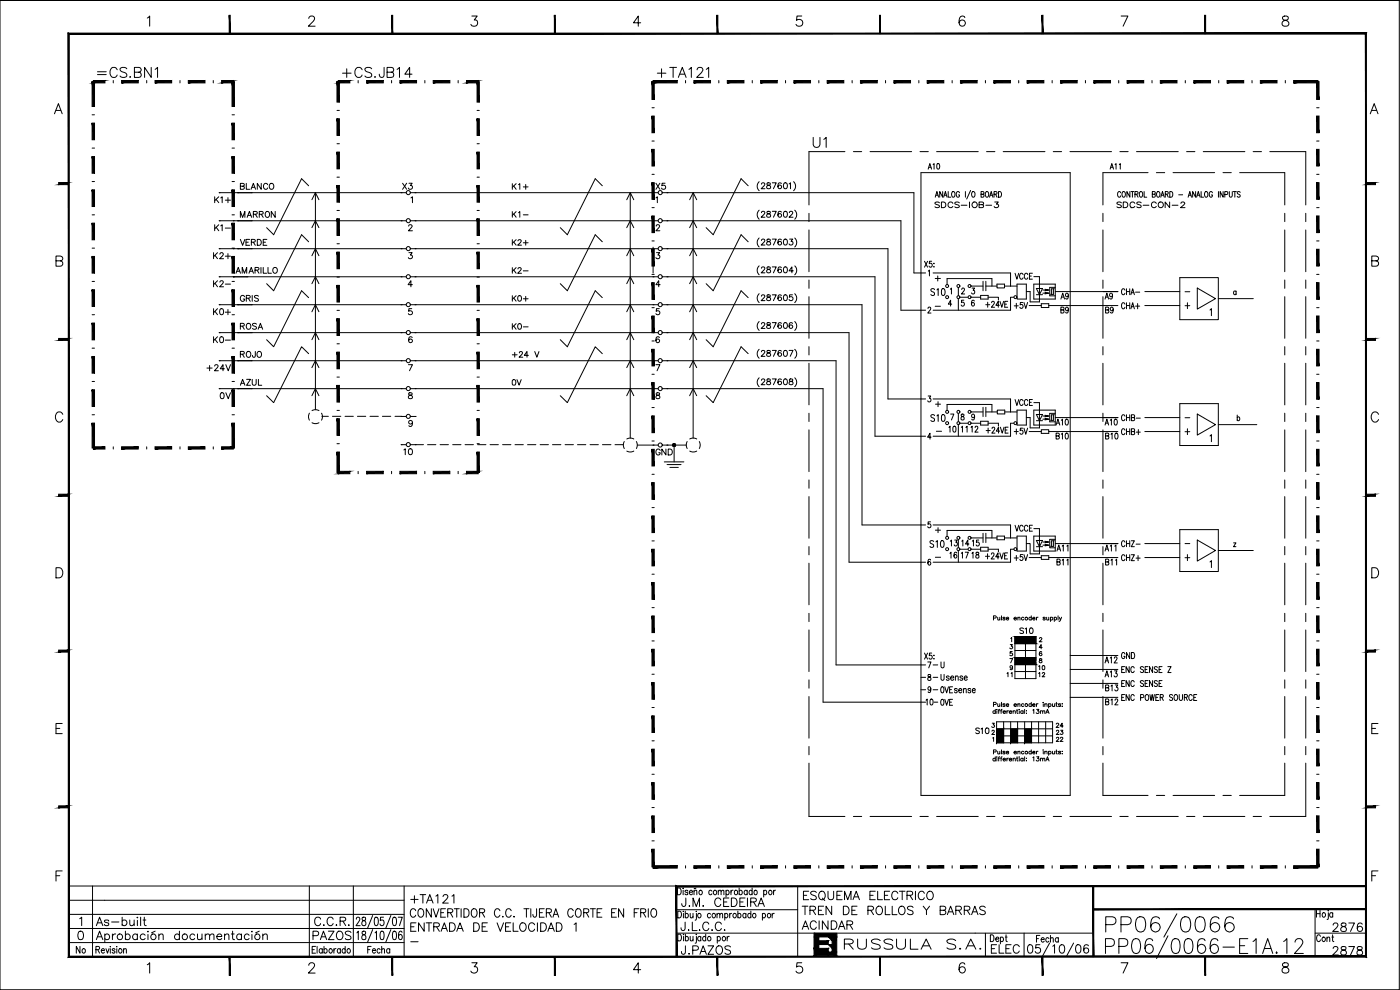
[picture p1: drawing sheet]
<svg xmlns="http://www.w3.org/2000/svg" width="420mm" height="297mm" viewBox="0 0 420 297" stroke-linecap="round" stroke-linejoin="round" font-family="sans-serif">
<defs><g id="words">
<text font-size="11" x="330.6" y="282.2">PP06/0066</text>
<g font-size="6.6">
<text x="242.7" y="45.5">U1</text>
<text x="252.2" y="286.1">RUSSULA S.A.</text>
</g>
<g font-size="6.2">
<text x="27.9" y="24.3">=CS.BN1</text>
<text x="101.6" y="24.3">+CS.JB14</text>
<text x="196.1" y="24.3">+TA121</text>
<text x="122.1" y="272.3">+TA121</text>
<text x="239.9" y="271.3">ESQUEMA ELECTRICO</text>
<text x="122.1" y="280.8">ENTRADA DE VELOCIDAD 1</text>
<text x="398.6" y="280.8">2876</text>
<text x="92.8" y="283.3">PAZOS</text>
</g>
<g font-size="5.7">
<text x="203.2" y="273">J.M. CEDEIRA</text>
<text x="239.5" y="275.5">TREN DE ROLLOS Y BARRAS</text>
<text x="27.5" y="279">As-built</text>
<text x="93.1" y="279">C.C.R.</text>
<text x="239.5" y="280.1">ACINDAR</text>
<text x="203.2" y="287.5">J.PAZOS</text>
<text x="296.3" y="287.2">ELEC</text>
<text x="398.6" y="287.9">2878</text>
</g>
<g font-size="5.3">
<text x="62.8" y="79">K2+</text>
<text x="278" y="90">S10</text>
<text x="70.9" y="100.2">ROSA</text>
<text x="278" y="127.7">S10</text>
<text x="278" y="165.5">S10</text>
<text x="335.5" y="199">GND</text>
<text x="21.5" y="287.2">No</text>
</g>
<g font-size="4.9">
<text x="70.9" y="57.9">BLANCO</text>
<text x="119.6" y="57.9">X3</text>
<text x="195.8" y="57.9">X5</text>
<text x="63.1" y="62.1">K1+</text>
<text x="279.4" y="63.5">SDCS-IOB-3</text>
<text x="334.1" y="63.5">SDCS-CON-2</text>
<text x="63.1" y="70.6">K1-</text>
<text x="70.9" y="66.3">MARRON</text>
<text x="152.4" y="66.3">K1-</text>
<text x="70.9" y="74.8">VERDE</text>
<text x="152.4" y="74.8">K2+</text>
<text x="69.5" y="83.3">AMARILLO</text>
<text x="152.4" y="83.3">K2-</text>
<text x="62.8" y="87.1">K2-</text>
<text x="303.4" y="85">VCCE</text>
<text x="335.5" y="89.6">CHA-</text>
<text x="62.8" y="95.6">K0+</text>
<text x="70.9" y="91.7">GRIS</text>
<text x="152.4" y="91.7">K0+</text>
<text x="294.6" y="93.5">+24VE</text>
<text x="303" y="93.8">+5V</text>
<text x="317.1" y="91">A9</text>
<text x="317.1" y="95.2">B9</text>
<text x="330.6" y="91">A9</text>
<text x="330.6" y="95.2">B9</text>
<text x="335.5" y="93.8">CHA+</text>
<text x="152.4" y="100.2">K0-</text>
<text x="62.8" y="104.1">K0-</text>
<text x="61" y="112.5">+24V</text>
<text x="70.9" y="108.3">ROJO</text>
<text x="152.4" y="108.3">+24 V</text>
<text x="70.9" y="116.8">AZUL</text>
<text x="152.4" y="116.8">0V</text>
<text x="64.9" y="121">0V</text>
<text x="303.4" y="122.8">VCCE</text>
<text x="283.6" y="130.9">10</text>
<text x="287.2" y="130.9">11</text>
<text x="290.3" y="130.9">12</text>
<text x="294.6" y="131.2">+24VE</text>
<text x="303" y="131.6">+5V</text>
<text x="315.7" y="128.8">A10</text>
<text x="330.6" y="128.8">A10</text>
<text x="335.5" y="131.6">CHB+</text>
<text x="335.5" y="127.4">CHB-</text>
<text x="119.9" y="137.6">10</text>
<text x="195.8" y="137.6">GND</text>
<text x="315.7" y="133">B10</text>
<text x="330.6" y="133">B10</text>
<text x="303.4" y="160.5">VCCE</text>
<text x="284" y="165.1">13</text>
<text x="287.5" y="165.1">14</text>
<text x="290.7" y="165.1">15</text>
<text x="316.1" y="166.5">A11</text>
<text x="330.6" y="166.5">A11</text>
<text x="335.5" y="165.1">CHZ-</text>
<text x="284" y="168.6">16</text>
<text x="290.3" y="168.6">18</text>
<text x="294.6" y="169">+24VE</text>
<text x="303" y="169.3">+5V</text>
<text x="316.1" y="170.7">B11</text>
<text x="330.6" y="170.7">B11</text>
<text x="335.5" y="169.3">CHZ+</text>
<text x="330.6" y="200">A12</text>
<text x="281.2" y="209.2">0VE</text>
<text x="330.6" y="204.3">A13</text>
<text x="330.6" y="208.5">B13</text>
<text x="276.6" y="212.7">10</text>
<text x="281.2" y="212.7">0VE</text>
<text x="330.6" y="212.7">B12</text>
<text x="394.1" y="283.6">Cont</text>
</g>
<g font-size="4.4">
<text x="277.3" y="51.9">A10</text>
<text x="332" y="51.9">A11</text>
<text x="152.4" y="57.9">K1+</text>
<text x="279.4" y="85.4">+</text>
<text x="279.4" y="123.1">+</text>
<text x="304.8" y="191.2">S10</text>
<text x="282.9" y="205.3">sense</text>
<text x="285.4" y="209.2">sense</text>
<text x="300.9" y="204.3">11</text>
<text x="291.7" y="221.2">S10</text>
</g>
<g font-size="4">
<text x="310.4" y="202.1">10</text>
<text x="296.3" y="221.5">2</text>
<text x="315.7" y="221.5">23</text>
</g>
<g font-size="2.6">
<text x="354.5" y="88.9">-</text>
<text x="279.4" y="93.1">-</text>
<text x="279.8" y="130.5">-</text>
<text x="354.5" y="126.6">-</text>
<text x="354.5" y="164.4">-</text>
<text x="279.4" y="168.3">-</text>
<text x="122.1" y="283.6">-</text>
</g>
</g></defs>
<!-- layer: 2 -->
<g fill="none" stroke="#000" stroke-width=".3">
<path d="M27.6 34.4h.8M54 24.2v.7M64 24.2v.7M69.6 34.4h.8M70 24.2v.7M101.1 33.1h.8M127.5 24.2v.7M137.5 24.2v.7M143.2 33.1h.6M143.5 24.2v.7M195.7 32.3h.6M215.7 24.2v.7"/>
<path d="M225.8 24.2v.7M235.8 24.2v.7M245.7 24.2v.7M255.7 24.2v.7M265.8 24.2v.7M275.8 24.2v.7M285.7 24.2v.7M295.7 24.2v.7M305.7 24.2v.7M315.8 24.2v.7M325.8 24.2v.7M335.7 24.2v.7"/>
<path d="M345.7 24.2v.7M355.7 24.2v.7M365.8 24.2v.7M375.8 24.2v.7M385.7 24.2v.7M395.1 32.3h.8M395.5 24.2v.7M27.6 44.4h.8M27.6 54.5h.8M69.6 44.4h.8M70 57.8h50.4M92.6 55.7l-2.1-2.1-8.4 16.8-2.1-2.1"/>
<path d="M94.7 57.8v65.1M94.7 57.8l-1.1 2.1M94.7 57.8l1 2.1M101.1 43.1h.8M101.1 53.2h.8M124.6 57.8h71.4M143.2 43.1h.6M143.2 53.2h.6M180.8 55.7l-2.2-2.1-8.3 16.8-2.2-2.1M188.1 59.9l1-2.1 1.1 2.1M189.1 57.8v73.6M195.7 42.3h.6"/>
<path d="M200.2 57.8h74.1v24.1h2.1M207 59.9l1-2.1 1.1 2.1M208 57.8v73.6M224.5 55.7l-2.1-2.1-8.4 16.8-2.1-2.1M227.8 54.5a1.83 1.83 0 0 0 0 2.7M228.5 55.3l.4-.5 .5 .1 .1 .3-.2 .6-.9 .8h1.2M230.3 54.9v.5l.7 .3 .3 .3a.59 .59 0 0 1-.6 .7 .59 .59 0 0 1-.6-.7l1.1-.7-.1-.4zM231.8 54.8h1.2l-.9 1.8M234.5 55.1l-.1-.2a.87 .87 0 0 0-1.1 .7 .87 .87 0 0 0 .7 1 .55 .55 0 0 0 .6-.5 .55 .55 0 0 0-.5-.6 .55 .55 0 0 0-.6 .5M235.4 54.9l.2-.1a.92 .92 0 0 1 .7 .9 .92 .92 0 0 1-.7 .9 1.14 1.14 0 0 1-.2-1.7zM236.8 55.2l.4-.4v1.8M238.2 54.5a1.83 1.83 0 0 1 0 2.7"/>
<path d="M395.1 42.3h.8M395.1 52.3h.8M27.6 74.5h.8M27.6 64.5h.8M70 74.6h51.9M70 66.2h51.9M92.6 72.5l-2.1-2.1-8.4 16.8-2.1-2.1M93.6 68.3l1.1-2.1 1 2.1M93.6 76.7l1.1-2.1 1 2.1M101.1 63.1h.8M101.1 73.1h.8M123.1 74.6h74.4"/>
<path d="M123.1 66.2h74.4M143.2 63.1h.6M143.2 73.1h.6M180.8 72.5l-2.2-2.1-8.3 16.8-2.2-2.1M188.1 76.7l1-2.1 1.1 2.1M188.1 68.3l1-2.1 1.1 2.1M195.7 62.3h.6M195.7 72.3h.6M196 74.2v7.7M198.7 74.6h67.8v45.1h9.9M198.7 66.2h71.7v26.9h6M207 76.7l1-2.1 1.1 2.1"/>
<path d="M207 68.3l1-2.1 1.1 2.1M224.5 72.5l-2.1-2.1-8.4 16.8-2.1-2.1M227.8 63.1a1.83 1.83 0 0 0 0 2.7M227.8 79.8a1.78 1.78 0 0 0 0 2.7M227.8 71.4a1.83 1.83 0 0 0 0 2.7M228.5 63.8l.4-.4 .5 .1 .1 .2-.2 .6-.9 .9h1.2M228.5 72.2l.4-.5h.3l.3 .4-.2 .6-.9 .8h1.2M230.3 63.5v.5l.7 .2 .3 .4a.59 .59 0 0 1-.6 .6 .59 .59 0 0 1-.6-.6l1.1-.8-.1-.3zM230.3 71.8v.5l.7 .3 .3 .3a.59 .59 0 0 1-.6 .6 .59 .59 0 0 1-.6-.6l1.1-.7-.1-.4zM231.8 63.4h1.2l-.9 1.8M231.8 71.7h1.2l-.9 1.8M234.5 63.7l-.1-.2a.87 .87 0 0 0-1.1 .6 .87 .87 0 0 0 .7 1.1 .55 .55 0 0 0 .6-.5 .55 .55 0 0 0-.5-.6 .55 .55 0 0 0-.6 .5"/>
<path d="M234.5 72l-.1-.2a.87 .87 0 0 0-1.1 .7 .87 .87 0 0 0 .7 1 .55 .55 0 0 0 .6-.5 .55 .55 0 0 0-.5-.6 .55 .55 0 0 0-.6 .5M235.4 63.5l.2-.1a.92 .92 0 0 1 .7 .9 .92 .92 0 0 1-.7 .9 1.14 1.14 0 0 1-.2-1.7zM235.4 71.8l.2-.1a.92 .92 0 0 1 .7 .9 .92 .92 0 0 1-.7 .9 1.14 1.14 0 0 1-.2-1.7zM236.9 63.8l.3-.4 .5 .1 .2 .2-.2 .6-.9 .9h1.2M237 71.7h.9l-.5 .7a.59 .59 0 0 1 .4 1 .59 .59 0 0 1-1-.2M238.5 63.1a1.83 1.83 0 0 1 0 2.7M238.5 79.8a1.78 1.78 0 0 1 0 2.7M238.5 71.4a1.83 1.83 0 0 1 0 2.7M395.1 62.3h.8M395.1 72.3h.8M27.6 94.4h.8M27.6 84.4h.8"/>
<path d="M70 99.8h51.9M70 91.4h51.9M70 83h51.9M92.6 89.3l-2.1-2.1-8.4 16.8-2.1-2.1M93.6 85.1l1.1-2.1 1 2.1M93.6 93.5l1.1-2.1 1 2.1M101.1 83.1h.8M101.1 93.1h.8M123.1 99.8h74.4M123.1 91.4h74.4M123.1 83h74.4M143.2 83.1h.6"/>
<path d="M143.2 93.1h.6M180.8 89.3l-2.2-2.1-8.3 16.8-2.2-2.1M188.1 85.1l1-2.1 1.1 2.1M188.1 93.5l1-2.1 1.1 2.1M195.7 82.3h.6M195.7 92.3h.6M198.7 99.8h56.1v68.9h21.6M198.7 91.4h60v66.1h17.7M198.7 83h63.9v47.9h13.8M207 85.1l1-2.1 1.1 2.1M207 93.5l1-2.1 1.1 2.1M224.5 89.3l-2.1-2.1-8.4 16.8-2.1-2.1"/>
<path d="M227.8 88.1a1.78 1.78 0 0 0 0 2.7M227.8 96.5a1.78 1.78 0 0 0 0 2.6M228.5 88.9l.4-.4h.3l.3 .3-1.1 1.4h1.2M228.5 80.5l.4-.4 .5 .1 .1 .2-.2 .6-.9 .9h1.2M228.5 97.2l.4-.4h.3l.3 .3-.2 .6-.9 .8h1.2M230.3 88.5v.5l.7 .3 .3 .3a.59 .59 0 0 1-.6 .6 .59 .59 0 0 1-.6-.6l1.1-.7-.1-.4zM230.3 80.2v.5l.7 .2 .3 .4a.59 .59 0 0 1-.6 .6 .59 .59 0 0 1-.6-.6l1.1-.8-.1-.3zM230.3 96.9v.5l.7 .2 .3 .4a.59 .59 0 0 1-.6 .6 .59 .59 0 0 1-.6-.6l1.1-.8-.1-.3zM231.8 88.5h1.2l-.9 1.7M231.8 80.1h1.2l-.9 1.8M231.8 96.8h1.2l-.9 1.7M234.5 88.7l-.1-.2a.85 .85 0 0 0-1 .7 .85 .85 0 0 0 .6 1 .55 .55 0 0 0 .6-.5 .55 .55 0 0 0-.5-.6 .55 .55 0 0 0-.6 .5"/>
<path d="M234.5 80.3l-.1-.1a.87 .87 0 0 0-1.1 .6 .87 .87 0 0 0 .7 1.1 .55 .55 0 0 0 .6-.5 .55 .55 0 0 0-.5-.6 .55 .55 0 0 0-.6 .5M234.5 97.1l-.1-.2a.85 .85 0 0 0-1 .6 .85 .85 0 0 0 .6 1 .54 .54 0 0 0 .6-.5 .54 .54 0 0 0-.6-.5 .54 .54 0 0 0-.5 .5M235.4 88.5a.85 .85 0 0 1 1 .7 .85 .85 0 0 1-.6 1h-.2a1.1 1.1 0 0 1-.2-1.7zM235.4 80.2l.2-.1a.92 .92 0 0 1 .7 .9 .92 .92 0 0 1-.7 .9 1.14 1.14 0 0 1-.2-1.7zM235.4 96.9a.85 .85 0 0 1 1 .6 .85 .85 0 0 1-.6 1l-.6-.3-.1-.6zM237.8 88.5h-.8l-.1 .7a.63 .63 0 0 1 .9 0 .63 .63 0 0 1-.1 .9 .63 .63 0 0 1-.9-.2M237.8 97.1l-.1-.2a.85 .85 0 0 0-1 .6 .85 .85 0 0 0 .6 1 .54 .54 0 0 0 .6-.5 .54 .54 0 0 0-.5-.5 .54 .54 0 0 0-.6 .5M238.1 81.3h-1.3l.9-1.2v1.8M238.5 88.1a1.78 1.78 0 0 1 0 2.7M238.5 96.5a1.78 1.78 0 0 1 0 2.6M343.6 91.7h10.5M343.6 87.5h10.5"/>
<path d="M395.1 82.3h.8M395.1 92.3h.8M27.6 114.5h.8M27.6 104.5h.8M70 116.6h51.9M70 108.2h51.9M92.6 106.1l-2.1-2.1-8.4 16.8-2.1-2.1M93.6 110.3l1.1-2.1 1 2.1M93.6 118.7l1.1-2.1 1 2.1M93.6 101.9l1.1-2.1 1 2.1M101.1 103.2h.8M101.1 113.1h.8"/>
<path d="M123.1 116.6h74.4M123.1 108.2h74.4M143.2 103.2h.6M143.2 113.1h.6M180.8 106.1l-2.2-2.1-8.3 16.8-2.2-2.1M188.1 118.7l1-2.1 1.1 2.1M188.1 110.3l1-2.1 1.1 2.1M188.1 101.9l1-2.1 1.1 2.1M195.7 102.3h.6M195.7 112.3h.6M198.7 116.6h48.3v94.1h29.4M198.7 108.2h52.2v91.3h25.5"/>
<path d="M207 118.7l1-2.1 1.1 2.1M207 110.3l1-2.1 1.1 2.1M207 101.9l1-2.1 1.1 2.1M224.5 106.1l-2.1-2.1-8.4 16.8-2.1-2.1M227.8 104.8a1.78 1.78 0 0 0 0 2.7M227.8 113.4a1.78 1.78 0 0 0 0 2.6M228.5 105.6l.4-.5h.3l.3 .4-.2 .6-.9 .8h1.2M228.5 114.1l.4-.4h.3l.3 .3-1.1 1.4h1.2M230.3 105.2v.5l.7 .3 .3 .3a.59 .59 0 0 1-.6 .6 .59 .59 0 0 1-.6-.6l1.1-.7-.1-.4zM230.3 113.8v.5l1 .5a.59 .59 0 0 1-.6 .7 .59 .59 0 0 1-.6-.7l1.1-.7-.1-.3zM231.8 105.1h1.2l-.9 1.8M231.8 113.7h1.2l-.9 1.7"/>
<path d="M234.5 105.4l-.1-.2a.87 .87 0 0 0-1.1 .7 .87 .87 0 0 0 .7 1 .55 .55 0 0 0 .6-.5 .55 .55 0 0 0-.5-.6 .55 .55 0 0 0-.6 .5M234.5 113.9l-.1-.1a.85 .85 0 0 0-1 .6 .85 .85 0 0 0 .6 1 .55 .55 0 0 0 .6-.5 .55 .55 0 0 0-.5-.6 .55 .55 0 0 0-.6 .5M235.4 105.2l.2-.1a.92 .92 0 0 1 .7 .9 .92 .92 0 0 1-.7 .9 1.14 1.14 0 0 1-.2-1.7zM235.4 113.8a.85 .85 0 0 1 1 .6 .85 .85 0 0 1-.6 1l-.6-.3-.1-.6zM236.8 105.1h1.2l-.8 1.8M237 113.8v.5l1 .5a.59 .59 0 0 1-.6 .7 .59 .59 0 0 1-.6-.7l1.1-.7-.1-.3zM238.5 104.8a1.78 1.78 0 0 1 0 2.7M238.5 113.4a1.78 1.78 0 0 1 0 2.6M395.1 102.3h.8M395.1 112.3h.8M27.6 124.4h.8M28 134.1v.6"/>
<path d="M34 134.1v.6M44 134.1v.6M54 134.1v.6M64 134.1v.6M69.6 124.4h.8M69.6 134.4h.8M96.6 124.9h2M99.8 124.9h2.5M101.1 123.1h.8M101.1 133.1h.8M103.5 124.9h2.5M107.3 124.9h2.5"/>
<path d="M111 124.9h2.5M114.8 124.9h2.5M118.5 124.9l3.4 .1M123.1 125h1.5M124.6 133.4h2.5M128.3 133.4h2.5M132.1 133.4h2.5M135.8 133.4h2.5M139.6 133.4h2.5M143.2 123.1h.6M143.2 133.1h.6M143.3 133.4h2.5"/>
<path d="M147.1 133.4h2.5M150.8 133.4h2.5M154.6 133.4h2.5M158.3 133.4h2.5M162.1 133.4h2.5M165.8 133.4h2.5M169.6 133.4h2.5M173.3 133.4h2.5M177.1 133.4h2.5M180.8 133.4h2.5M184.6 133.4h2.4M191.3 133.5h4.7"/>
<path d="M195.7 122.3h.6M199.3 138.6h5.9M200.2 139.4h4.2M200.2 133.5h5.8M343.6 129.5h10.5M343.6 125.3h10.5M395.1 122.3h.8M395.1 132.3h.8M101.5 141.4v.7M107.5 141.4v.7M117.5 141.4v.7M127.5 141.4v.7"/>
<path d="M137.5 141.4v.7M143.2 141.8h.6M195.7 142.3h.6M195.7 152.3h.6M201 140.2h2.6M395.1 142.3h.8M395.1 152.3h.8M195.7 162.3h.6M195.7 172.3h.6M343.6 163.1h10.5M343.6 167.3h10.5M395.1 162.3h.8"/>
<path d="M395.1 172.3h.8M195.7 182.3h.6M195.7 192.3h.6M298.2 185.4h.5l.3-.4-.3-.2h-.5v1.2M299.4 185.2l.1 .8h.3l.3-.2M300.1 185.2v.8M300.6 184.8v1.2M301.6 185.4l-.6-.2v.3l.6 .2v.2l-.2 .1-.5-.1M302 185.6l.7-.2a.4 .4 0 0 0-.6 0 .4 .4 0 0 0 0 .6 .4 .4 0 0 0 .6-.1M303.1 197.6h.8l-.6 1.3M303.2 193.4h.6l-.3 .5a.42 .42 0 0 1 .4 .6 .42 .42 0 0 1-.7 .1l-.1-.2M303.8 195.5h-.6l-.1 .5a.46 .46 0 0 1 .7 0 .46 .46 0 0 1-.1 .7 .46 .46 0 0 1-.6-.2"/>
<path d="M304.3 185.6l.8-.2a.4 .4 0 0 0-.6 0 .4 .4 0 0 0 0 .6 .4 .4 0 0 0 .6-.1M304.6 191v12.6h6.3v-4.9M304.6 195.2h6.3M304.6 199.4h6.3M304.6 197.3h6.3M304.6 193.1h6.3M305.5 185.4l.6-.2v.8M305.5 185.2v.8M307.3 185.4a.41 .41 0 0 0-.6-.1 .41 .41 0 0 0 0 .6 .41 .41 0 0 0 .6 0M307.8 191v12.6M309.5 185.4a.41 .41 0 0 0-.6-.1 .41 .41 0 0 0 0 .6 .41 .41 0 0 0 .6 0M309.5 184.8v1.2"/>
<path d="M309.9 185.6l.7-.2a.4 .4 0 0 0-.5 0 .4 .4 0 0 0 0 .6 .4 .4 0 0 0 .5-.1M310.9 191v7.2M311.1 185.2v.8M311.5 185.2h-.3l-.1 .4M312 191.6a.36 .36 0 0 1 .4-.3 .36 .36 0 0 1 .3 .4l-.8 .9h.8M312.6 195.7v-.1a.58 .58 0 0 0-.7 .5 .58 .58 0 0 0 .6 .6 .39 .39 0 0 0 0-.7 .39 .39 0 0 0-.6 .3M312.8 194.3h-.9l.6-.9v1.3M313.7 185.4l-.6-.2v.3l.5 .2 .1 .2-.3 .1-.4-.1M314.1 185.2l.1 .8h.3l.2-.2M314.7 185.2v.8M315.3 185.4l.1-.2a.41 .41 0 0 1 .5 .2 .41 .41 0 0 1-.1 .5 .41 .41 0 0 1-.5 0M315.3 185.2v1.3"/>
<path d="M316.4 185.4a.41 .41 0 0 1 .6-.1 .41 .41 0 0 1 0 .6 .41 .41 0 0 1-.6 0M316.4 185.2v1.3M317.5 184.8v1.2M317.9 185.2l.4 .8 .3-.8M318.3 186l-.5 .5M395.1 182.3h.8M395.1 192.3h.8M195.7 202.3h.6M195.7 212.3h.6M298.2 211.4h.5l.3-.4-.3-.3h-.5v1.3M298.7 213.4a.4 .4 0 0 0-.6 0 .4 .4 0 0 0 0 .6 .4 .4 0 0 0 .6-.1M298.7 212.8v1.3"/>
<path d="M299.1 216.6h16.8v6.3h-16.8zM299.1 218.7h16.8M299.1 212.9h.1M299.2 213.3v.8M299.4 211.1l.1 .8 .3 .1 .3-.3M299.6 213.3h.4M300 212.8l-.3 .2v1.1M300.1 211.1v.9M300.3 213.3h.4M300.6 210.7v1.3M300.7 212.8l-.3 .2v1.1M301 213.6h.8a.4 .4 0 0 0-.5-.3 .4 .4 0 0 0-.3 .4 .4 .4 0 0 0 .3 .4l.5-.2"/>
<path d="M301.2 216.6v6.3M301.6 211.3l-.6-.1v.2l.6 .2v.2l-.2 .2-.5-.2M302 211.5l.7-.1a.4 .4 0 0 0-.6-.1 .4 .4 0 0 0 0 .6 .4 .4 0 0 0 .6-.1M302.2 213.3v.8M302.6 213.3l-.4 .3M302.9 213.6h.7a.42 .42 0 0 0-.6-.2 .42 .42 0 0 0 0 .7 .42 .42 0 0 0 .6-.2M303.3 216.6v6.3M304 213.5l.6-.2 .1 .8M304 213.3v.8M304.3 211.5l.8-.1a.4 .4 0 0 0-.6-.1 .4 .4 0 0 0 0 .6 .4 .4 0 0 0 .6-.1M304.6 201.5h6.3M305.1 213.3h.4"/>
<path d="M305.2 212.8v1.1l.3 .2M305.4 216.6v6.3M305.5 211.4l.6-.2v.8M305.5 211.1v.9M305.8 212.9h.1M305.9 213.3v.8M307 213.4a.4 .4 0 0 0-.5 0 .4 .4 0 0 0 0 .6 .4 .4 0 0 0 .5-.1M307 213.3v.8M307.3 211.3a.41 .41 0 0 0-.6 0 .41 .41 0 0 0 0 .6 .41 .41 0 0 0 .6-.1M307.5 212.8v1.3M307.5 216.6v6.3M308.1 213.3h.1"/>
<path d="M308.1 214h.1M309.5 211.3a.41 .41 0 0 0-.6 0 .41 .41 0 0 0 0 .6 .41 .41 0 0 0 .6-.1M309.5 210.7v1.3M309.6 216.6v6.3M309.9 211.5l.7-.1a.4 .4 0 0 0-.5-.1 .4 .4 0 0 0 0 .6 .4 .4 0 0 0 .5-.1M310 213l.3-.2v1.3M311.1 211.1v.9M311.1 212.8h.7l-.4 .5a.4 .4 0 0 1 .4 .5 .4 .4 0 0 1-.5 .3l-.3-.2M311.5 211.1l-.3 .1-.1 .3M311.7 216.6v6.3M312.3 213.5l.5-.2 .1 .8M312.3 213.3v.8"/>
<path d="M312.9 213.5l.6-.2 .1 .8M313 210.8h.1M313.1 211.2v.8M313.6 211.4l.6-.2v.8M313.6 211.1v.9M313.8 216.6v6.3M313.9 214.1l.5-1.3 .4 1.3M314.1 213.7h.6M314.7 211.3a.41 .41 0 0 1 .6 0 .41 .41 0 0 1 0 .6 .41 .41 0 0 1-.6-.1M314.7 211.1v1.3M315.8 211.1l.1 .8 .3 .1 .3-.3M316.5 211.1v.9"/>
<path d="M316.9 211.1h.4M317 210.7v1l.3 .3M318.3 211.3l-.6-.1v.2l.6 .2v.2l-.2 .2-.5-.2M318.8 211.1h.1M318.8 211.9h.1M395.1 202.3h.8M395.1 212.3h.8M195.7 222.3h.6M195.7 232.3h.6M298.2 225.6h.7l.1-.4-.8-.2v1.2M298.7 227.7a.41 .41 0 0 0-.6-.1 .41 .41 0 0 0 0 .6 .41 .41 0 0 0 .6 0M298.7 227.1v1.2"/>
<path d="M299.1 220.8h16.8M299.1 227.1h.1M299.2 227.6v.7M299.4 225.4l.1 .8 .6-.2M299.6 227.5h.4M300 227.1l-.3 .2v1M300.1 225.4v.8M300.3 227.5h.4M300.6 225v1.2M300.7 227.1l-.3 .2v1M301 227.9h.8l-.1-.3a.41 .41 0 0 0-.6 0 .41 .41 0 0 0 .1 .6 .41 .41 0 0 0 .6 0M301.6 225.6l-.2-.2-.5 .2 .7 .3v.3l-.7-.2"/>
<path d="M302 225.7h.7a.42 .42 0 0 0-.6-.1 .42 .42 0 0 0 0 .6 .42 .42 0 0 0 .6-.2M302.2 227.5v.8M302.6 227.5l-.4 .4M302.9 227.9l.7-.2a.4 .4 0 0 0-.6 0 .4 .4 0 0 0 0 .6 .4 .4 0 0 0 .6-.1M304 227.7l.3-.2 .3 .1 .1 .7M304 227.5v.8M304.3 225.7h.8a.42 .42 0 0 0-.7-.1 .42 .42 0 0 0 0 .6 .42 .42 0 0 0 .7-.2M305.1 227.5h.4M305.2 227.1v1l.3 .2M305.5 225.6l.6-.1v.7M305.5 225.4v.8M305.8 227.1h.1"/>
<path d="M305.9 227.6v.7M307 227.7a.41 .41 0 0 0-.5-.1 .41 .41 0 0 0 0 .6 .41 .41 0 0 0 .5 0M307 227.5v.8M307.3 225.6a.4 .4 0 0 0-.6-.1 .4 .4 0 0 0 0 .6 .4 .4 0 0 0 .6-.1M307.5 227.1v1.2M308.1 227.5h.1M308.1 228.2h.1M309.5 225.6a.4 .4 0 0 0-.6-.1 .4 .4 0 0 0 0 .6 .4 .4 0 0 0 .6-.1M309.5 225v1.2M309.9 225.7h.7a.42 .42 0 0 0-.6-.1 .42 .42 0 0 0 0 .6 .42 .42 0 0 0 .6-.2M310 227.3l.3-.2v1.2M311.1 225.4v.8"/>
<path d="M311.1 227.1h.7l-.4 .5a.4 .4 0 0 1 .4 .4 .4 .4 0 0 1-.5 .3l-.3-.2M311.5 225.4l-.4 .3M312.3 227.7l.2-.2 .3 .1 .1 .7M312.3 227.5v.8M312.9 227.7l.3-.2 .3 .1 .1 .7M313 225h.1M313.1 225.5v.7M313.6 225.6l.6-.1v.7M313.6 225.4v.8M313.9 228.3l.5-1.2 .4 1.2M314.1 227.9h.6M314.7 225.6a.4 .4 0 0 1 .6-.1 .4 .4 0 0 1 0 .6 .4 .4 0 0 1-.6-.1"/>
<path d="M314.7 225.4v1.2M315.8 225.4l.1 .8 .6-.2M316.5 225.4v.8M316.9 225.4h.4M317 225v1l.3 .2M318.3 225.6l-.2-.2-.5 .2 .7 .3v.3l-.7-.2M318.8 225.4h.1M318.8 226.1h.1M395.1 222.3h.8M395.1 232.3h.8M195.7 242.3h.6M195.7 252.3h.6"/>
<path d="M196 259.7v.8M205.7 259.7v.8M215.7 259.7v.8M225.8 259.7v.8M235.8 259.7v.8M245.7 259.7v.8M255.7 259.7v.8M265.8 259.7v.8M275.8 259.7v.8M285.7 259.7v.8M295.7 259.7v.8M305.7 259.7v.8"/>
<path d="M315.8 259.7v.8M325.8 259.7v.8M335.7 259.7v.8M345.7 259.7v.8M355.7 259.7v.8M365.8 259.7v.8M375.8 259.7v.8M385.7 259.7v.8M395.1 242.3h.8M395.1 252.3h.8M395.1 260.1h.8M245.7 281.1v1.2"/>
<path d="M245.7 283.4v1.2"/>
<circle cx="122.5" cy="66.2" r=".61"/>
<circle cx="122.5" cy="74.6" r=".61"/>
<circle cx="198.1" cy="74.6" r=".61"/>
<circle cx="198.1" cy="66.2" r=".61"/>
<circle cx="122.5" cy="99.8" r=".61"/>
<circle cx="122.5" cy="83" r=".61"/>
<circle cx="122.5" cy="91.4" r=".61"/>
<circle cx="198.1" cy="83" r=".61"/>
<circle cx="198.1" cy="99.8" r=".61"/>
<circle cx="198.1" cy="91.4" r=".61"/>
<circle cx="122.5" cy="108.2" r=".61"/>
<circle cx="122.5" cy="116.6" r=".61"/>
<circle cx="198.1" cy="116.6" r=".61"/>
<circle cx="198.1" cy="108.2" r=".61"/>
<circle cx="122.5" cy="124.9" r=".61"/>
<circle cx="308" cy="185.6" r=".43"/>
<circle cx="308" cy="211.6" r=".43"/>
<circle cx="308" cy="225.8" r=".41"/>
</g>
<!-- layer: 102 -->
<path d="M92.9 124l-.3 .8 .3 1.3M93.6 126.8l1.3 .3 .8-.3M93.6 123.2l1.3-.3 .8 .3M96.5 124l.3 .8-.3 1.3M187.4 132.5l-.3 .8 .3 1.3M188.1 135.3l.8 .3 1.3-.3M188.1 131.7l1.3-.3 .8 .3M191 132.5l.3 .8-.3 1.3M206.2 132.5l-.2 .8 .2 1.3M207 135.3l.8 .3 1.3-.3M207 131.7l1.3-.3 .8 .3M209.9 132.5l.2 .8-.2 1.3" fill="none" stroke="#000" stroke-width=".3"/>
<!-- layer: 2 -->
<g fill="#000" stroke="#000" stroke-width=".3">
<path d="M248.6 283.4h1.1v1.2zM248.6 281.1h1.1v1.2z"/>
<path d="M27.6 24.5v7.4h.8zM27.6 24.5h.8v7.4z"/>
<path d="M46.5 24.2v.7l5-.7zM46.5 24.9l5-.7v.7z"/>
<path d="M56.5 24.2v.7l5-.7zM56.5 24.9l5-.7v.7z"/>
<path d="M66.5 24.2v.7l3.5-.7zM66.5 24.9l3.5-.7v.7z"/>
<path d="M69.6 24.5l.8 7.4v-7.4zM69.6 24.5l.8 7.4h-.8z"/>
<path d="M69.6 36.9l.8 5v-5zM69.6 36.9l.8 5h-.8z"/>
<path d="M101.1 24.5v6.1h.8zM101.1 24.5h.8v6.1z"/>
<path d="M130 24.2v.7l5-.7zM130 24.9l5-.7v.7z"/>
<path d="M140 24.2v.7l3.5-.7zM140 24.9l3.5-.7v.7z"/>
<path d="M143.2 24.5l.6 6.1v-6.1zM143.2 24.5l.6 6.1h-.6z"/>
<path d="M143.2 35.6l.6 5v-5zM143.2 35.6l.6 5h-.6z"/>
<path d="M195.7 34.8v5h.6zM195.7 34.8h.6v5z"/>
<path d="M195.7 24.5v5.3h.6zM195.7 24.5h.6v5.3z"/>
<path d="M218.3 24.2v.7l5-.7zM218.3 24.9l5-.7v.7z"/>
<path d="M228.3 24.2v.7l5-.7zM228.3 24.9l5-.7v.7z"/>
<path d="M238.3 24.2v.7l4.9-.7zM238.3 24.9l4.9-.7v.7z"/>
<path d="M248.2 24.2v.7l5-.7zM248.2 24.9l5-.7v.7z"/>
<path d="M258.2 24.2v.7l5.1-.7zM258.2 24.9l5.1-.7v.7z"/>
<path d="M268.3 24.2v.7l5-.7zM268.3 24.9l5-.7v.7z"/>
<path d="M278.3 24.2v.7l5-.7zM278.3 24.9l5-.7v.7z"/>
<path d="M288.2 24.2v.7l5-.7zM288.2 24.9l5-.7v.7z"/>
<path d="M298.2 24.2v.7l5-.7zM298.2 24.9l5-.7v.7z"/>
<path d="M308.2 24.2v.7l5.1-.7zM308.2 24.9l5.1-.7v.7z"/>
<path d="M318.3 24.2v.7l5-.7zM318.3 24.9l5-.7v.7z"/>
<path d="M328.3 24.2v.7l4.9-.7zM328.3 24.9l4.9-.7v.7z"/>
<path d="M338.2 24.2v.7l5-.7zM338.2 24.9l5-.7v.7z"/>
<path d="M348.2 24.2v.7l5-.7zM348.2 24.9l5-.7v.7z"/>
<path d="M358.3 24.2v.7l5-.7zM358.3 24.9l5-.7v.7z"/>
<path d="M368.3 24.2v.7l5-.7zM368.3 24.9l5-.7v.7z"/>
<path d="M378.2 24.2v.7l5-.7zM378.2 24.9l5-.7v.7z"/>
<path d="M388.2 24.2v.7l7.3-.7zM388.2 24.9l7.3-.7v.7z"/>
<path d="M395.1 24.5l.8 5.3v-5.3zM395.1 24.5l.8 5.3h-.8z"/>
<path d="M395.1 34.8l.8 5v-5zM395.1 34.8l.8 5h-.8z"/>
<path d="M27.6 47v5h.8zM27.6 47h.8v5z"/>
<path d="M27.6 36.9v5h.8zM27.6 36.9h.8v5z"/>
<path d="M69.6 47l.8 5v-5zM69.6 47l.8 5h-.8z"/>
<path d="M101.1 45.6v5.1h.8zM101.1 45.6h.8v5.1z"/>
<path d="M101.1 35.6v5h.8zM101.1 35.6h.8v5z"/>
<path d="M143.2 45.6l.6 5.1v-5.1zM143.2 45.6l.6 5.1h-.6z"/>
<path d="M143.2 55.7l.6 4.9v-4.9zM143.2 55.7l.6 4.9h-.6z"/>
<path d="M195.7 54.8v5h.6zM195.7 54.8h.6v5z"/>
<path d="M195.7 44.8v5h.6zM195.7 44.8h.6v5z"/>
<path d="M395.1 44.8l.8 5v-5zM395.1 44.8l.8 5h-.8z"/>
<path d="M395.1 54.8l.8 5v-5zM395.1 54.8l.8 5h-.8z"/>
<path d="M27.6 67v5h.8zM27.6 67h.8v5z"/>
<path d="M27.6 57v5h.8zM27.6 57h.8v5z"/>
<path d="M69.6 76.9l.8 5v-5zM69.6 76.9l.8 5h-.8z"/>
<path d="M101.1 65.6v5h.8zM101.1 65.6h.8v5z"/>
<path d="M101.1 55.7v4.9h.8zM101.1 55.7h.8v4.9z"/>
<path d="M143.2 65.6l.6 5v-5zM143.2 65.6l.6 5h-.6z"/>
<path d="M143.2 75.6l.6 5v-5zM143.2 75.6l.6 5h-.6z"/>
<path d="M195.7 74.8v5h.6zM195.7 74.8h.6v5z"/>
<path d="M195.7 64.8v5h.6zM195.7 64.8h.6v5z"/>
<path d="M395.1 64.8l.8 5v-5zM395.1 64.8l.8 5h-.8z"/>
<path d="M395.1 74.8l.8 5v-5zM395.1 74.8l.8 5h-.8z"/>
<path d="M27.6 86.9v5h.8zM27.6 86.9h.8v5z"/>
<path d="M27.6 76.9v5h.8zM27.6 76.9h.8v5z"/>
<path d="M101.1 85.6v5h.8zM101.1 85.6h.8v5z"/>
<path d="M101.1 75.6v5h.8zM101.1 75.6h.8v5z"/>
<path d="M143.2 85.6l.6 5v-5zM143.2 85.6l.6 5h-.6z"/>
<path d="M143.2 95.6l.6 5.1v-5.1zM143.2 95.6l.6 5.1h-.6z"/>
<path d="M195.7 94.8v5h.6zM195.7 94.8h.6v5z"/>
<path d="M195.7 84.8v5h.6zM195.7 84.8h.6v5z"/>
<path d="M395.1 84.8l.8 5v-5zM395.1 84.8l.8 5h-.8z"/>
<path d="M395.1 94.8l.8 5v-5zM395.1 94.8l.8 5h-.8z"/>
<path d="M27.6 107v5h.8zM27.6 107h.8v5z"/>
<path d="M27.6 96.9v5.1h.8zM27.6 96.9h.8v5.1z"/>
<path d="M101.1 105.6v5h.8zM101.1 105.6h.8v5z"/>
<path d="M101.1 95.6v5.1h.8zM101.1 95.6h.8v5.1z"/>
<path d="M143.2 105.6l.6 5v-5zM143.2 105.6l.6 5h-.6z"/>
<path d="M143.2 115.6l.6 5v-5zM143.2 115.6l.6 5h-.6z"/>
<path d="M195.7 114.8v5h.6zM195.7 114.8h.6v5z"/>
<path d="M195.7 104.8v5h.6zM195.7 104.8h.6v5z"/>
<path d="M395.1 104.8l.8 5v-5zM395.1 104.8l.8 5h-.8z"/>
<path d="M395.1 114.8l.8 5v-5zM395.1 114.8l.8 5h-.8z"/>
<path d="M27.6 126.9v7.5h.8zM27.6 126.9h.8v7.5z"/>
<path d="M27.6 117v4.9h.8zM27.6 117h.8v4.9z"/>
<path d="M28 134.7h3.5v-.6zM28 134.1h3.5l-3.5 .6z"/>
<path d="M36.5 134.7h5v-.6zM36.5 134.1h5l-5 .6z"/>
<path d="M46.5 134.7h5v-.6zM46.5 134.1h5l-5 .6z"/>
<path d="M56.5 134.7h5v-.6zM56.5 134.1h5l-5 .6z"/>
<path d="M66.5 134.7h3.5v-.6zM66.5 134.1h3.5l-3.5 .6z"/>
<path d="M69.6 126.9l.8 7.5v-7.5zM69.6 126.9l.8 7.5h-.8z"/>
<path d="M101.1 125.6v5h.8zM101.1 125.6h.8v5z"/>
<path d="M101.1 115.6v5h.8zM101.1 115.6h.8v5z"/>
<path d="M143.2 125.6l.6 5v-5zM143.2 125.6l.6 5h-.6z"/>
<path d="M143.2 135.6l.6 6.2v-6.2zM143.2 135.6l.6 6.2h-.6z"/>
<path d="M195.7 134.8v5h.6zM195.7 134.8h.6v5z"/>
<path d="M195.7 124.8v5h.6zM195.7 124.8h.6v5z"/>
<path d="M395.1 124.8l.8 5v-5zM395.1 124.8l.8 5h-.8z"/>
<path d="M395.1 134.8l.8 5v-5zM395.1 134.8l.8 5h-.8z"/>
<path d="M101.1 135.6v6.2h.8zM101.1 135.6h.8v6.2z"/>
<path d="M101.5 142.1h3.5v-.7zM101.5 141.4h3.5l-3.5 .7z"/>
<path d="M110 142.1h5v-.7zM110 141.4h5l-5 .7z"/>
<path d="M120 142.1h5v-.7zM120 141.4h5l-5 .7z"/>
<path d="M130 142.1h5v-.7zM130 141.4h5l-5 .7z"/>
<path d="M140 142.1h3.5v-.7zM140 141.4h3.5l-3.5 .7z"/>
<path d="M195.7 154.8v5h.6zM195.7 154.8h.6v5z"/>
<path d="M195.7 144.8v5h.6zM195.7 144.8h.6v5z"/>
<path d="M395.1 144.8l.8 5v-5zM395.1 144.8l.8 5h-.8z"/>
<path d="M395.1 154.8l.8 5v-5zM395.1 154.8l.8 5h-.8z"/>
<path d="M195.7 174.8v5h.6zM195.7 174.8h.6v5z"/>
<path d="M195.7 164.8v5h.6zM195.7 164.8h.6v5z"/>
<path d="M395.1 164.8l.8 5v-5zM395.1 164.8l.8 5h-.8z"/>
<path d="M395.1 174.8l.8 5v-5zM395.1 174.8l.8 5h-.8z"/>
<path d="M195.7 194.8v5h.6zM195.7 194.8h.6v5z"/>
<path d="M195.7 184.8v5h.6zM195.7 184.8h.6v5z"/>
<path d="M304.6 197.3l6.3 2.1h-6.3zM304.6 197.3l6.3 2.1v-2.1z"/>
<path d="M304.6 191l6.3 2.1h-6.3zM304.6 191l6.3 2.1v-2.1z"/>
<path d="M395.1 184.8l.8 5v-5zM395.1 184.8l.8 5h-.8z"/>
<path d="M395.1 194.8l.8 5v-5zM395.1 194.8l.8 5h-.8z"/>
<path d="M195.7 214.8v5h.6zM195.7 214.8h.6v5z"/>
<path d="M195.7 204.8v5h.6zM195.7 204.8h.6v5z"/>
<path d="M299.1 218.7h2.1l-2.1 4.2zM301.2 218.7l-2.1 4.2h2.1z"/>
<path d="M303.3 218.7h2.1l-2.1 4.2zM305.4 218.7l-2.1 4.2h2.1z"/>
<path d="M307.5 218.7h2.1l-2.1 4.2zM309.6 218.7l-2.1 4.2h2.1z"/>
<path d="M395.1 204.8l.8 5v-5zM395.1 204.8l.8 5h-.8z"/>
<path d="M395.1 214.8l.8 5v-5zM395.1 214.8l.8 5h-.8z"/>
<path d="M195.7 234.8v5h.6zM195.7 234.8h.6v5z"/>
<path d="M195.7 224.8v5h.6zM195.7 224.8h.6v5z"/>
<path d="M395.1 224.8l.8 5v-5zM395.1 224.8l.8 5h-.8z"/>
<path d="M395.1 234.8l.8 5v-5zM395.1 234.8l.8 5h-.8z"/>
<path d="M195.7 244.8v5h.6zM195.7 244.8h.6v5z"/>
<path d="M395.1 244.8l.8 5v-5zM395.1 244.8l.8 5h-.8z"/>
<path d="M395.1 254.8l.8 5.3v-5.3zM395.1 254.8l.8 5.3h-.8z"/>
<path d="M195.7 254.8v5.3h.6zM195.7 254.8h.6v5.3z"/>
<path d="M196 260.5h7.2v-.8zM196 259.7h7.2l-7.2 .8z"/>
<path d="M208.2 260.5h5v-.8zM208.2 259.7h5l-5 .8z"/>
<path d="M218.3 260.5h5v-.8zM218.3 259.7h5l-5 .8z"/>
<path d="M228.3 260.5h5v-.8zM228.3 259.7h5l-5 .8z"/>
<path d="M238.3 260.5h4.9v-.8zM238.3 259.7h4.9l-4.9 .8z"/>
<path d="M248.2 260.5h5v-.8zM248.2 259.7h5l-5 .8z"/>
<path d="M258.2 260.5h5.1v-.8zM258.2 259.7h5.1l-5.1 .8z"/>
<path d="M268.3 260.5h5v-.8zM268.3 259.7h5l-5 .8z"/>
<path d="M278.3 260.5h5v-.8zM278.3 259.7h5l-5 .8z"/>
<path d="M288.2 260.5h5v-.8zM288.2 259.7h5l-5 .8z"/>
<path d="M298.2 260.5h5v-.8zM298.2 259.7h5l-5 .8z"/>
<path d="M308.2 260.5h5.1v-.8zM308.2 259.7h5.1l-5.1 .8z"/>
<path d="M318.3 260.5h5v-.8zM318.3 259.7h5l-5 .8z"/>
<path d="M328.3 260.5h4.9v-.8zM328.3 259.7h4.9l-4.9 .8z"/>
<path d="M338.2 260.5h5v-.8zM338.2 259.7h5l-5 .8z"/>
<path d="M348.2 260.5h5v-.8zM348.2 259.7h5l-5 .8z"/>
<path d="M358.3 260.5h5v-.8zM358.3 259.7h5l-5 .8z"/>
<path d="M368.3 260.5h5v-.8zM368.3 259.7h5l-5 .8z"/>
<path d="M378.2 260.5h5v-.8zM378.2 259.7h5l-5 .8z"/>
<path d="M388.2 260.5h7.3v-.8zM388.2 259.7h7.3l-7.3 .8z"/>
<path d="M245.7 281.1l-1.4 3.5h1.4zM244.3 281.1h1.4l-1.4 3.5z"/>
<path d="M245.7 282.3v1.1l2.9-1.1zM245.7 283.4l2.9-1.1v1.1z"/>
<path d="M244.3 286.8l4.3-2.2v2.2zM244.3 284.6v2.2l4.3-2.2z"/>
<path d="M249.7 281.1v4.6l1.4-4.6zM251.1 281.1v4.6h-1.4z"/>
<path d="M248.6 285.7l2.5 1.1v-1.1zM248.6 285.7l2.5 1.1h-2.5z"/>
</g>
<!-- layer: 8 -->
<g fill="none" stroke="#000" stroke-width=".3">
<path d="M123.3 59.4l.5-.4v1.8M196.8 59.4l.5-.4v1.8M122.6 67.8l.4-.4 .7 .4-1.1 1.4h1.2M122.7 75.8h1l-.6 .7a.61 .61 0 0 1 .6 .6 .61 .61 0 0 1-.5 .6 .61 .61 0 0 1-.6-.4M196.9 67.8l.4-.4 .5 .1 .2 .3-1.2 1.4h1.2M197 75.8h1l-.6 .7a.59 .59 0 0 1 .5 1 .59 .59 0 0 1-1.1-.2M123.6 92.6h-.9l-.1 .8a.65 .65 0 0 1 1 0 .65 .65 0 0 1-.1 1 .65 .65 0 0 1-.9-.3M123.8 85.4h-1.3l.8-1.2v1.8M197.9 92.6h-.9l-.1 .8a.63 .63 0 0 1 1 0 .63 .63 0 0 1-.1 .9 .63 .63 0 0 1-1-.2M198.1 85.4h-1.3l.9-1.2v1.8M122.6 109.4h1.2l-.9 1.8M122.7 117.9v.5l.8 .3 .3 .3a.59 .59 0 0 1-.7 .7 .59 .59 0 0 1-.5-.8l1.1-.6-.1-.4z"/>
<path d="M123.7 101.3l-.1-.2a.87 .87 0 0 0-1.1 .7 .87 .87 0 0 0 .6 1 .57 .57 0 0 0 .7-.5 .57 .57 0 0 0-.6-.6 .57 .57 0 0 0-.6 .5M196.8 109.4h1.2l-.8 1.8M197 117.9v.5l.8 .3 .2 .3a.59 .59 0 0 1-.6 .6 .59 .59 0 0 1-.6-.6l1.2-.7-.1-.4zM197.9 101.3l-.1-.2a.87 .87 0 0 0-1.1 .7 .87 .87 0 0 0 .7 1 .55 .55 0 0 0 .6-.5 .55 .55 0 0 0-.6-.6 .55 .55 0 0 0-.6 .5M123.8 126.7a.57 .57 0 0 1-.8 .5 .57 .57 0 0 1-.2-.9 .57 .57 0 0 1 .9 .1l.1 .3a.89 .89 0 0 1-.7 1.3l-.4-.3"/>
</g>
<!-- layer: NODE -->
<g fill="none" stroke="#000" stroke-width=".3">
<path d="M120.4 66.2h.1M120.4 74.6h.1M124.6 66.2h.1M124.6 74.6h.1M196 74.6h.1M196 66.2h.1M200.2 74.6h.1M200.2 66.2h.1M120.4 83h.1M120.4 91.4h.1M120.4 99.8h.1M124.6 83h.1"/>
<path d="M124.6 91.4h.1M124.6 99.8h.1M196 83h.1M196 91.4h.1M196 99.8h.1M200.2 83h.1M200.2 91.4h.1M200.2 99.8h.1M120.4 116.6h.1M120.4 108.2h.1M124.6 116.6h.1M124.6 108.2h.1"/>
<path d="M196 116.6h.1M196 108.2h.1M200.2 116.6h.1M200.2 108.2h.1M120.4 125h.1M124.6 125h.1"/>
</g>
<!-- layer: 25PK -->
<g fill="none" stroke="#000" stroke-width=".3">
<path d="M253.6 45.5h-10.8v16M256.1 45.5h2.5M261.1 45.5h12.5M276.1 45.5h2.5M281.1 45.5h12.5M296.1 45.5h2.5M301.1 45.5h12.5M316.1 45.5h2.5M321.1 45.5h12.5M336.1 45.5h2.5M341.1 45.5h12.5M344.6 51.8h-13.6v9.7"/>
<path d="M347 51.8h2.5M352 51.8h12.5M356.1 45.5h2.5M361.1 45.5h12.5M367 51.8h2.5M372 51.8h13.6v9.7M376.1 45.5h2.5M381.1 45.5h10.8v16M242.8 64v2.5M242.8 69v12.5M331 64v2.5M331 69v12.5"/>
<path d="M385.6 64v2.5M385.6 69v12.5M391.9 64v2.5M391.9 69v12.5M242.8 84v2.5M242.8 89v12.5M331 84v2.5M331 89v12.5M385.6 84v2.5M385.6 89v12.5M391.9 84v2.5M391.9 89v12.5"/>
<path d="M242.8 104v2.5M242.8 109v12.5M331 104v2.5M331 109v12.5M385.6 104v2.5M385.6 109v12.5M391.9 104v2.5M391.9 109v12.5M242.8 124v2.5M242.8 129v12.5M331 129v12.5M385.6 124v2.5"/>
<path d="M385.6 129v12.5M391.9 124v2.5M391.9 129v12.5M242.8 144v2.5M242.8 149v12.5M331 144v2.5M331 149v12.5M385.6 144v2.5M385.6 149v12.5M391.9 144v2.5M391.9 149v12.5M242.8 164v2.5"/>
<path d="M242.8 169v12.5M331 169v12.5M385.6 164v2.5M385.6 169v12.5M391.9 164v2.5M391.9 169v12.5M242.8 184v2.5M242.8 189v12.5M331 184v2.5M331 189v12.5M385.6 184v2.5M385.6 189v12.5"/>
<path d="M391.9 184v2.5M391.9 189v12.5M242.8 204v2.5M242.8 209v12.5M331 209v12.5M385.6 204v2.5M385.6 209v12.5M391.9 204v2.5M391.9 209v12.5M242.8 224v2.5M242.8 229v16h10.8M331 224v2.5"/>
<path d="M331 229v9.7h13.6M347 238.7h2.5M352 238.7h12.5M367 238.7h2.5M385.6 224v2.5M385.6 229v9.7h-13.6M391.9 224v2.5M391.9 229v16h-10.8M256.1 245h2.5M261.1 245h12.5M276.1 245h2.5M281.1 245h12.5"/>
<path d="M296.1 245h2.5M301.1 245h12.5M316.1 245h2.5M321.1 245h12.5M336.1 245h2.5M341.1 245h12.5M356.1 245h2.5M361.1 245h12.5M376.1 245h2.5"/>
</g>
<!-- layer: 25 -->
<g fill="none" stroke="#000" stroke-width=".3">
<path d="M276.4 51.8h44.8v186.9h-44.8zM280.7 59.2l.5-1.7 .5 1.7M282.9 57.5v1.7l-.9-1.7v1.7M283.2 59.2l.5-1.7 .5 1.7M284.6 57.5v1.7h.7M285.8 57.6l.2-.1a.87 .87 0 0 1 .6 .8 .87 .87 0 0 1-.6 .9 1.15 1.15 0 0 1-.2-1.6zM288 57.9a.5 .5 0 0 0-.7-.4 .5 .5 0 0 0-.3 .6v.4a.52 .52 0 0 0 .5 .7 .52 .52 0 0 0 .5-.7h-.3M289.7 57.5v1.7M291.3 57.1l-1.2 2.6M291.8 57.6l.2-.1a.87 .87 0 0 1 .6 .8 .87 .87 0 0 1-.6 .9 1.15 1.15 0 0 1-.2-1.6zM294.4 58.3l.8-.1v-.6l-.8-.1v1.7l.8-.1 .1-.5-.3-.3M296 57.6l.1-.1a.87 .87 0 0 1 .6 .8 .87 .87 0 0 1-.6 .9 1.15 1.15 0 0 1-.1-1.6z"/>
<path d="M297 59.2l.5-1.7 .5 1.7M298.3 58.3l.8-.1 .1-.6-.9-.1v1.7M299.7 57.5a.85 .85 0 0 1 .9 .8 .85 .85 0 0 1-.9 .9zM336.3 57.9a.48 .48 0 0 0-.6-.4 .48 .48 0 0 0-.3 .6v.4a.49 .49 0 0 0 .3 .7 .49 .49 0 0 0 .6-.5M337 57.6l.1-.1a.87 .87 0 0 1 .7 .8 .87 .87 0 0 1-.7 .9 1.15 1.15 0 0 1-.1-1.6zM339.1 57.5v1.7l-.9-1.7v1.7M339.4 57.5h.9M339.9 57.5v1.7M340.6 58.3l.8-.1v-.6l-.8-.1v1.7M342.2 57.6l.1-.1a.87 .87 0 0 1 .7 .8 .87 .87 0 0 1-.7 .9 1.15 1.15 0 0 1-.1-1.6zM343.4 57.5v1.7h.8M345.8 58.3l.8-.1 .1-.6-.9-.1v1.7l.9-.2v-.6l-.3-.1"/>
<path d="M347.3 57.6l.2-.1a.87 .87 0 0 1 .6 .8 .87 .87 0 0 1-.6 .9 1.15 1.15 0 0 1-.2-1.6zM348.4 59.2l.5-1.7 .5 1.7M349.7 58.3l.8-.1 .1-.6-.9-.1v1.7M351.1 57.5a.85 .85 0 0 1 .9 .8 .85 .85 0 0 1-.9 .9zM356.6 59.2l.5-1.7 .5 1.7M358.8 57.5v1.7l-.9-1.7v1.7M359.1 59.2l.5-1.7 .6 1.7M359.3 58.6h.7M360.5 57.5v1.7h.7M361.7 57.6l.2-.1a.87 .87 0 0 1 .6 .8 .87 .87 0 0 1-.6 .9 1.15 1.15 0 0 1-.2-1.6zM363.9 57.9a.48 .48 0 0 0-.6-.4 .48 .48 0 0 0-.4 .6v.4a.5 .5 0 0 0 .5 .7 .5 .5 0 0 0 .5-.7h-.3M365.7 57.5v1.7"/>
<path d="M367.1 57.5v1.7l-.9-1.7v1.7M367.6 58.4l.7-.1 .1-.7-.8-.1v1.7M368.9 57.5l.1 1.4 .3 .3 .5-.5v-1.2M370.1 57.5h1M370.6 57.5v1.7M372.2 57.7l-.3-.2-.6 .2 .1 .4 .7 .4v.6l-.5 .1-.3-.3M277.5 78.4l.9 1.8M278.4 78.4l-.9 1.8M279.6 78.4h-.7v.7a.54 .54 0 0 1 .8 .1 .54 .54 0 0 1-.1 .8 .54 .54 0 0 1-.8-.2M280.3 79v.1zM280.3 80v.2zM276.4 81.9h1.4"/>
<path d="M276.4 93.1h1.4M278.5 92.6l.3-.5h.3l.2 .4-.9 1.4h1M280 81.9h23.3M280 93.1h23.3M284.2 83.6h13.5v2.2M285.6 91.3h-1l.7-1.2v1.7M287.6 86.3v2.4M287.6 89.6v3.5M288.6 86.9l.3-.5h.3l.2 .4-.9 1.4h1M289.3 90.1h-.7l-.1 .7a.54 .54 0 0 1 .8 .1 .54 .54 0 0 1-.1 .8 .54 .54 0 0 1-.7-.2M291.4 85.8h3.6M291.4 89.2h2.9"/>
<path d="M291.7 86.4h.8l-.4 .7a.53 .53 0 0 1 .4 .8 .53 .53 0 0 1-.9 0M292.4 90.3l-.1-.1a.87 .87 0 0 0-.9 .7 .87 .87 0 0 0 .6 .9 .49 .49 0 0 0 .4-.6 .49 .49 0 0 0-.8-.2l-.1 .3M295 84.4v2.8M295.9 84.4v2.8M295.9 85.8h3.3M299.2 85.2h2.3v1.2h-2.3zM301.5 85.8h1.8M305.2 85.2v4.5h2.8v-4.5M308.9 91.7h3.6M310.3 85.2h6.4v4.5h-6.4zM311 86.6h1.9l-.9 1.8zM311 88.4h1.9"/>
<path d="M312 83v7.6h-2.8v-3.1h-1.2M312.5 91.1h2.2v1.2h-2.2zM313 87h1.7M313 88h1.7M314.7 91.7h20.8M315.3 88.3h.8M316.7 87.5h18.8M316.7 86.2h-1.7v2.6h1.7M355.6 91.7h1.5M356.4 90.8v1.8M363.1 93l.5-.4v2.1M371 87.5l-.2-.1a.5 .5 0 0 0-.6 .4 .5 .5 0 0 0 .6 .5l.2-.1"/>
<path d="M371 87.3v1.1M276.4 119.7h1.4M280 119.7h23.3M276.4 130.9h1.4M279.4 131.2h-1l.7-1.2v1.8M280 130.9h23.3M284.2 121.4h13.5v2.2M287.6 124.1v2.4M288.5 124.3v.5a.64 .64 0 0 1 .8 .4 .64 .64 0 0 1-.3 .8 .56 .56 0 0 1-.6-.6 .56 .56 0 0 1 .7-.5l.2-.2-.1-.4zM291.4 123.6h3.6M292.5 124.8l-.1 .3a.46 .46 0 0 1-.7 0 .46 .46 0 0 1 0-.6 .46 .46 0 0 1 .7 0l.1 .8-.2 .6-.4 .1-.3-.2M295 122.2v2.8"/>
<path d="M295.9 123.6h3.4M295.9 122.2v2.8M299.3 123h2.2v1.2h-2.2zM301.5 123.6h1.8M305.2 123v4.5M308 123v4.5M308.9 129.5h3.6M310.3 123h6.4v4.5h-6.4zM311 124.4h1.9l-.9 1.8zM311 126.2h1.9M312 120.8v7.6h-2.8v-3.1h-1.2M312.5 128.9h2.2v1.1h-2.2z"/>
<path d="M313 124.8h1.7M313 125.8h1.7M314.7 129.5h20.8M316.7 125.3h18.8h-4.5M355.6 129.5h1.5M356.4 128.6v1.8M363.1 130.8l.5-.4v2.1M371.3 125.3l.1-.1a.5 .5 0 0 1 .7 .5 .5 .5 0 0 1-.7 .4l-.1-.1M371.3 124.5v1.7M276.4 157.5h1.4M279.3 156.6h-.7l-.1 .7a.54 .54 0 0 1 .8 .1 .54 .54 0 0 1-.1 .8 .54 .54 0 0 1-.8-.2M280 157.5h23.3"/>
<path d="M280.7 159.1h1.6M281.5 158.3v1.5M312 158.6v7.6h-2.8v-3.1h-1.2M276.4 168.7h1.4M279.3 168l-.1-.1a.87 .87 0 0 0-.9 .7 .87 .87 0 0 0 .6 1 .49 .49 0 0 0 .4-.7 .49 .49 0 0 0-.7-.2l-.1 .3M280 168.7h23.3M284.2 161v-1.8h13.5v2.2M295.9 161.4h3.3M299.2 160.9h2.3v1.1h-2.3zM301.5 161.4h1.8M305.2 160.9v4.4M308 160.9v4.4"/>
<path d="M308.9 167.3h3.6M310.3 160.9h6.4v4.4h-6.4zM311 162.2h1.9l-.9 1.8zM311 164h1.9M313 162.6h1.7M313 163.6h1.7M314.7 166.7h-2.2v1.1h2.2M314.7 167.3h20.8M316.7 163.1h18.8h-4.5M355.6 167.3h1.5M356.4 166.4v1.8M363.1 168.6l.5-.4v2.1"/>
<path d="M370.2 162.9h.7l-.7 1.1h.7M276.4 199.5h1.4M277.5 195.9l.9 1.9M278.4 195.9l-.9 1.9M278.4 198.6h1l-.7 1.8M279.6 195.9h-.7v.9a.54 .54 0 0 1 .8 0 .54 .54 0 0 1-.1 .8 .54 .54 0 0 1-.8-.2M280 199.5h1.4M280.3 196.6v.2zM280.3 197.6v.2zM282.4 198.6v1.5l.4 .3 .5-.3v-1.5M321.2 196.7h14.3M276.4 207h1.4"/>
<path d="M276.4 203.2h1.4M278.6 202.5v.5a.66 .66 0 0 1 .7 .4 .66 .66 0 0 1-.2 .8 .57 .57 0 0 1-.7-.6 .57 .57 0 0 1 .7-.5l.2-.6zM279.4 206.6l-.3 .4a.48 .48 0 0 1-.6-.5 .48 .48 0 0 1 .8-.2l.1 .7-.3 .7-.3 .1-.2-.3M280 203.2h1.4M321.2 200.9h14.3M321.2 205h14.3M321.2 209.2h14.3M338.9 200v1.8l-1-1.8v1.8M338.9 208.4v1.8l-1-1.8v1.8M338.9 204.2v1.8l-1-1.8v1.8M340.4 200.4a.53 .53 0 0 0-.6-.4 .53 .53 0 0 0-.4 .7v.4a.53 .53 0 0 0 .4 .7 .53 .53 0 0 0 .6-.4M340.4 208.8a.53 .53 0 0 0-.6-.4 .53 .53 0 0 0-.4 .7v.4a.53 .53 0 0 0 .4 .7 .53 .53 0 0 0 .6-.5"/>
<path d="M340.4 204.6a.53 .53 0 0 0-.6-.4 .53 .53 0 0 0-.4 .7v.4a.53 .53 0 0 0 .4 .7 .53 .53 0 0 0 .6-.4M342.3 209.3l.8-.1 .1-.6-.9-.2v1.8M343.2 200.3l-.3-.3-.7 .3 .2 .4 .7 .3v.7l-.5 .1-.4-.3M343.2 204.5l-.3-.3-.7 .3 .2 .4 .7 .3v.7l-.5 .1-.4-.3M343.7 200.9h.5M343.7 205h.5M343.8 208.6l.3-.2a.91 .91 0 0 1 .7 .9 .91 .91 0 0 1-.7 .9l-.4-.7zM344.6 200h-.9v1.8h.9M344.6 204.2h-.9v1.8h.9M345.1 208.4l.3 1.8 .4-1.8 .3 1.8 .4-1.8M345.9 200v1.8l-.9-1.8v1.8M345.9 204.2v1.8l-.9-1.8v1.8"/>
<path d="M346.9 209.2h.5M347.3 200.3l-.3-.3-.6 .3 .1 .4 .6 .2a.48 .48 0 0 1 .2 .8 .48 .48 0 0 1-.8 0l-.1-.2M347.3 204.5l-.3-.3-.6 .3 .1 .4 .6 .2a.48 .48 0 0 1 .2 .7 .48 .48 0 0 1-.8 .1l-.1-.2M347.8 208.4h-.9v1.8h.9M347.9 200.9h.5M347.9 205h.5M348.2 209.2h.8l.1-.6-.9-.2v1.8M348.7 209.2l.4 1M348.7 200h-.8v1.8h.8M348.7 204.2h-.8v1.8h.8M350.5 200h1l-1 1.8h1M351.9 208.6l-.3-.2-.6 .2v.4l.7 .3a.48 .48 0 0 1 .2 .7 .48 .48 0 0 1-.8 .1l-.1-.2"/>
<path d="M352.6 208.5l.2-.1a.91 .91 0 0 1 .7 .9 .91 .91 0 0 1-.7 .9 1.18 1.18 0 0 1-.2-1.7zM353.9 208.4v1.3l.4 .5 .4-.1 .2-.4v-1.3M355.4 209.2h.8l.1-.6-.9-.2v1.8M355.9 209.2l.5 1M357.8 208.8a.52 .52 0 0 0-.6-.4 .52 .52 0 0 0-.4 .7v.4a.52 .52 0 0 0 .4 .7 .52 .52 0 0 0 .6-.5M358.3 209.2h.5M359.2 208.4h-.9v1.8h.9"/>
<circle cx="287.6" cy="85.8" r=".44"/>
<circle cx="287.6" cy="89.2" r=".44"/>
<circle cx="291" cy="89.2" r=".44"/>
<circle cx="291" cy="85.8" r=".44"/>
<circle cx="287.6" cy="123.6" r=".44"/>
<circle cx="291" cy="123.6" r=".44"/>
</g>
<!-- layer: 35 -->
<path d="M288.2 89.2h2.2M354.1 83.3h11.5v12.6h-11.5zM359.3 86.4l5.5 3.2-5.5 3.1zM365.6 89.6h10.5M354.1 121.1h11.5v12.6h-11.5zM359.3 124.2l5.5 3.2-5.5 3.1zM365.6 127.4h11.6M354.1 158.9h11.5v12.6h-11.5zM288.2 164.8h2.2M359.3 162l5.5 3.2-5.5 3.1zM365.6 165.2h10.5" fill="none" stroke="#000" stroke-width=".3"/>
<!-- layer: 25 -->
<path d="M313.7 86.8l1 .2-1 .2zM313.7 87.7l1 .3-1 .2zM313.7 125.5l1 .3-1 .2zM313.7 124.6l1 .2-1 .2zM313.7 162.4l1 .2-1 .2zM313.7 163.4l1 .2-1 .2z" fill="#000" stroke="#000" stroke-width=".3"/>
<!-- layer: 1 -->
<g fill="none" stroke="#000" stroke-width=".3">
<path d="M44.2 5.4l.7-.6v3.1M92.7 5.5l.6-.7h.6l.4 .3a.99 .99 0 0 1-.3 1.3l-1.5 1.5h2.1M141.6 4.8h1.6l-.9 1.2a.96 .96 0 0 1 1.1 1.1 .96 .96 0 0 1-1.3 .8l-.5-.2-.3-.4M192.3 6.8h-2.2l1.5-2v3.1M240.6 4.8h-1.4l-.1 1.3a1.08 1.08 0 0 1 1.6 0 1.08 1.08 0 0 1-.3 1.6 1.08 1.08 0 0 1-1.5-.4M289.6 5.3a.81 .81 0 0 0-1.3-.3 1.77 1.77 0 0 0 .4 2.9 .94 .94 0 0 0 1-.9 .94 .94 0 0 0-.9-1 .94 .94 0 0 0-1 .8M336.5 4.8h2l-1.4 3.1M385.1 5a.61 .61 0 0 0 .2 1 1.1 1.1 0 0 1 1.3 .4 1.1 1.1 0 0 1-.1 1.3 1.27 1.27 0 0 1-1.7-.4 1.15 1.15 0 0 1 1.4-1.3 .64 .64 0 0 0 .3-1l-.4-.2zM16.3 34.1l1.2-3 1.2 3M16.8 33.1h1.4M411.2 34.1l1.2-3 1.2 3M411.7 33.1h1.4"/>
<path d="M16.8 78.3l1.7-.2a.68 .68 0 0 0 0-1.1l-1.7-.2v3.1h1.3a.81 .81 0 0 0 .8-.8 .81 .81 0 0 0-.8-.8M411.7 78.3l1.7-.2a.68 .68 0 0 0 0-1.1l-1.7-.2v3.1h1.3a.8 .8 0 0 0 .7-.5 .8 .8 0 0 0-.1-.8l-.6-.3M18.8 124.3a1.14 1.14 0 0 0-1.2-.7 1.14 1.14 0 0 0-1 1.1v.8a1.13 1.13 0 0 0 .9 1.2 1.13 1.13 0 0 0 1.3-.8M413.7 124.3a1.14 1.14 0 0 0-1.3-.7 1.14 1.14 0 0 0-.9 1.1v.8a1.13 1.13 0 0 0 .9 1.2 1.13 1.13 0 0 0 1.3-.8M16.8 170.3h1a1.62 1.62 0 0 1 1.1 1.6 1.62 1.62 0 0 1-1.1 1.5h-1zM411.7 170.3h1a1.62 1.62 0 0 1 1.1 1.6 1.62 1.62 0 0 1-1.1 1.5h-1zM16.8 218.6h1.1M18.7 217.1h-1.9v3h1.9M411.7 218.6h1.1M413.6 217.1h-1.9v3h1.9M16.8 262.7h1.1M18.7 261.3h-1.9v3.1"/>
<path d="M20.7 270.1h100.6M20.7 274.3h100.6M20.7 278.6h100.6M20.8 265.8h182.2M27.8 265.8v21.2M92.8 265.8v21.2M106 265.8v21.2M121.3 265.8v21.2M203 273h36.4M203 280h125.1M203.3 266.4a1.02 1.02 0 0 1 1.2 1 1.02 1.02 0 0 1-1.2 1.1zM203.4 273.4a1.02 1.02 0 0 1 1.1 1 1.02 1.02 0 0 1-1.1 1z"/>
<path d="M205 266.4v.2zM205.1 274.1v1.3M205.7 274.3l.1-.2a.6 .6 0 0 1 .8 .6 .6 .6 0 0 1-.8 .6l-.1-.2M205.7 273.4v2M207.1 274.1l.1 1.2 .4 .1 .4-.4M208 274.1v1.3M209 274.1v1.6l-.4 .4M213.2 274.3l-.1-.2a.61 .61 0 0 0-.8 .6 .61 .61 0 0 0 .8 .6l.1-.2M215.2 274.4l.4-.3h.3l.1 1.3M215.2 274.1v1.3M216 274.4l.4-.3h.4l.1 1.3M217.5 274.3l.2-.2a.6 .6 0 0 1 .7 .6 .6 .6 0 0 1-.7 .6l-.2-.2"/>
<path d="M217.5 274.1v2M219 274.1v1.3M221.4 274.3l.2-.2a.6 .6 0 0 1 .8 .6 .6 .6 0 0 1-.8 .6l-.2-.2M221.4 273.4v2M221.8 266.4v2.1M223.9 274.3l-.2-.2a.6 .6 0 0 0-.8 .6 .6 .6 0 0 0 .8 .6l.2-.2M223.9 274.1v1.3M225.3 274.3l-.1-.2a.6 .6 0 0 0-.8 .6 .6 .6 0 0 0 .8 .6l.1-.2M225.3 273.4v2M225.7 266.4v2.1M228.8 274.3l.2-.2a.6 .6 0 0 1 .8 .6 .6 .6 0 0 1-.8 .6l-.2-.2M228.8 274.1v2"/>
<path d="M231.7 274.1v1.3M232.7 267.1l-.3 .1-.2 .5M239.4 265.9v21.1M307.3 280v7M394.7 280h15.3M394.7 272.7v14.3M395.1 273.2v2M395.1 274.1h1.1M396.2 273.2v2M398.7 273.2v.1zM411.7 262.7h1.1M413.6 261.3h-1.9v3.1"/>
<path d="M20.7 282.8h100.6M28.8 284.9l.9-.1 .1-.7-1-.1v2M29.3 284.9l.6 1.1M30.4 285.2h.9l-.1-.4a.59 .59 0 0 0-.8 .5 .59 .59 0 0 0 .8 .6l.1-.2M31.8 284.6l.5 1.4 .4-1.4M33.1 284v.1zM33.1 284.6v1.4M34.5 284.9l-.3-.3-.5 .1v.4l.7 .3 .1 .3-.3 .3-.5-.3M35.1 284v.1zM35.1 284.6v1.4M37.1 285l.4-.4 .3 .1 .1 1.3M37.1 284.6v1.4"/>
<path d="M44.2 289.5l.7-.6v3.1M92.7 289.6l.1-.4 .5-.3h.6l.4 .3a.99 .99 0 0 1-.3 1.3l-1.5 1.5h2.1M94.7 284h-1v2h1M95.2 284v2M96.7 284.9a.63 .63 0 0 0-1 .3 .63 .63 0 0 0 .7 .8l.3-.3M96.7 284.6v1.4M97.2 284.9a.63 .63 0 0 1 1.1 .3 .63 .63 0 0 1-.7 .8l-.4-.3M97.2 284v2M100.2 284.6v1.4M102.2 284.9a.58 .58 0 0 0-.9-.1 .58 .58 0 0 0 0 .9l.3 .3 .6-.3M102.2 284.6v1.4M103.6 284.9a.57 .57 0 0 0-.9-.1 .57 .57 0 0 0 0 .9l.4 .3 .5-.3"/>
<path d="M103.6 284v2M110.4 284.9h.6M111.4 284h-1v2M111.8 285.2h.9a.48 .48 0 0 0-.5-.6 .48 .48 0 0 0-.4 .6l.3 .8 .6-.3M114.1 284.9a.58 .58 0 0 0-.9-.1 .58 .58 0 0 0 0 .9l.3 .3 .6-.3M114.6 285l.3-.4 .4 .1 .1 1.3M114.6 284v2M117 284.9a.63 .63 0 0 0-1.1 .3 .63 .63 0 0 0 .7 .8l.4-.3M117 284.6v1.4M141.6 288.9h1.6l-.9 1.2a.98 .98 0 0 1 1.1 1.1 .98 .98 0 0 1-1.3 .8l-.5-.2-.3-.4M192.3 290.9h-2.2l1.5-2v3.1M203.4 280.3a1.02 1.02 0 0 1 1.1 1 1.02 1.02 0 0 1-1.1 1z"/>
<path d="M205.1 280.3v.2zM205.7 280.3v2M209 280.3v.2zM211.8 280.3v2M240.6 288.9h-1.4l-.1 1.3a1.08 1.08 0 0 1 1.6 0 1.08 1.08 0 0 1-.3 1.6 1.08 1.08 0 0 1-1.5-.4M289.6 289.3a.81 .81 0 0 0-1.3-.3 1.74 1.74 0 0 0 .5 3 .95 .95 0 0 0 .9-1 .95 .95 0 0 0-.9-.9 .95 .95 0 0 0-1 .8M297.2 280.5a1.09 1.09 0 0 1 1.1 .7 1.09 1.09 0 0 1-.3 1.2l-.8 .1zM301.9 280.5v1.6l.4 .4M311.1 281.6h.6M312.1 280.7h-1v2M312.5 281.9h.9a.47 .47 0 0 0-.5-.6 .47 .47 0 0 0-.4 .6l.3 .8 .6-.3M314.8 281.6a.58 .58 0 0 0-.9-.1 .58 .58 0 0 0 0 .9l.3 .3 .6-.3"/>
<path d="M315.3 281.7l.3-.4 .4 .1 .1 1.3M315.3 280.7v2M317.6 281.6a.57 .57 0 0 0-.8-.1 .57 .57 0 0 0 0 .9l.3 .3 .5-.3M317.6 281.3v1.4M336.5 288.9h2l-1.4 3.1M385.1 289a.6 .6 0 0 0 .2 1.1 1.1 1.1 0 0 1 1.2 .4 1.1 1.1 0 0 1 0 1.3 1.18 1.18 0 0 1-1.7-.4 1.18 1.18 0 0 1 1.4-1.3 .63 .63 0 0 0 .3-1.1l-.4-.1z"/>
<circle cx="209.9" cy="274.7" r=".62"/>
<circle cx="214.2" cy="274.7" r=".62"/>
<circle cx="220.5" cy="274.7" r=".62"/>
<circle cx="226.4" cy="274.7" r=".62"/>
<circle cx="230.8" cy="274.7" r=".62"/>
<circle cx="36.1" cy="285.2" r=".62"/>
<circle cx="99.2" cy="285.2" r=".62"/>
<circle cx="104.6" cy="285.2" r=".62"/>
</g>
<g fill="#000" stroke="#000" stroke-width=".3">
<path d="M68.8 4.6v5.5h.3zM68.8 4.6h.3v5.5z"/>
<path d="M117.6 4.6v5.5h.3zM117.6 4.6h.3v5.5z"/>
<path d="M166.4 4.6v5.5h.3zM166.4 4.6h.3v5.5z"/>
<path d="M215.1 4.6v5.5h.3zM215.1 4.6h.3v5.5z"/>
<path d="M263.9 4.6v5.5h.3zM263.9 4.6h.3v5.5z"/>
<path d="M312.7 4.6v5.5h.3zM312.7 4.6h.3v5.5z"/>
<path d="M361.5 4.6v5.5h.3zM361.5 4.6h.3v5.5z"/>
<path d="M17.6 54.8v.6l2.9-.6zM17.6 55.4l2.9-.6v.6z"/>
<path d="M410 54.8v.6l2.8-.6zM410 55.4l2.8-.6v.6z"/>
<path d="M17.6 101.5v.6l2.9-.6zM17.6 102.1l2.9-.6v.6z"/>
<path d="M410 101.5v.6l2.8-.6zM410 102.1l2.8-.6v.6z"/>
<path d="M17.6 148.3v.6l2.9-.6zM17.6 148.9l2.9-.6v.6z"/>
<path d="M410 148.3v.6l2.8-.6zM410 148.9l2.8-.6v.6z"/>
<path d="M17.6 195.1v.6l2.9-.6zM17.6 195.7l2.9-.6v.6z"/>
<path d="M410 195.1v.6l2.8-.6zM410 195.7l2.8-.6v.6z"/>
<path d="M17.6 241.8v.6l2.9-.6zM17.6 242.4l2.9-.6v.6z"/>
<path d="M410 241.8v.6l2.8-.6zM410 242.4l2.8-.6v.6z"/>
<path d="M328.1 272.7v.3l81.9-.3zM328.1 273l81.9-.3v.3z"/>
<path d="M328 265.9l.3 21.1v-21.1zM328 265.9l.3 21.1h-.3z"/>
<path d="M203.2 266.1h206.8v-.3zM202.9 265.8h207.1l-206.8 .3zM202.9 265.8l.3 21.2v-20.9zM202.9 265.8l.3 21.2h-.3z"/>
<path d="M20.5 9.9v277.3l.3-.3zM20.5 9.9l.3 .3v276.7zM20.5 9.9l.3 .3 389.3-.3zM20.8 10.2l389.3-.3-.3 .3zM410.1 9.9l-.3 .3 .3 277zM409.8 10.2l.3 277-.3-.3zM20.5 287.2h389.6l-.3-.3zM20.5 287.2l.3-.3h389z"/>
<path d="M68.8 287.1v5.5h.3zM68.8 287.1h.3v5.5z"/>
<path d="M117.6 287.1v5.5h.3zM117.6 287.1h.3v5.5z"/>
<path d="M166.4 287.1v5.5h.3zM166.4 287.1h.3v5.5z"/>
<path d="M215.1 287.1v5.5h.3zM215.1 287.1h.3v5.5z"/>
<path d="M263.9 287.1v5.5h.3zM263.9 287.1h.3v5.5z"/>
<path d="M312.7 287.1v5.5h.3zM312.7 287.1h.3v5.5z"/>
<path d="M361.5 287.1v5.5h.3zM361.5 287.1h.3v5.5z"/>
</g>
<!-- layer: 10 -->
<g fill="none" stroke="#000" stroke-width=".3">
<path d="M23.7 279.5a.82 .82 0 0 1 1.2 .4 1.21 1.21 0 0 1 .1 1.4 1.21 1.21 0 0 1-1.3 .5 2.13 2.13 0 0 1 0-2.3zM23.9 275.7l.6-.5v2.5M37.6 279.4v2.5M53.8 279.4v2.5M69.8 279.4v2.1l.1 .3 .5 .1M75.6 279.4v.2zM77.8 279.4l-1.1 .5M106.9 275.8l.1-.4a.57 .57 0 0 1 .8-.1 .57 .57 0 0 1 .1 .8l-1.1 1.6h1.3M108.8 275.3v.7a.86 .86 0 0 1 1 .7 .86 .86 0 0 1-.7 1 .91 .91 0 0 1-.5-1.1 .91 .91 0 0 1 1-.6 .54 .54 0 0 0-.2-.8zM108.8 279.5v.7a.94 .94 0 0 1 .9 .6 .94 .94 0 0 1-.3 1.1 .79 .79 0 0 1-.9-.8 .79 .79 0 0 1 1-.7l.2-.4-.1-.5zM111.8 274.7l-1.5 3.9M111.8 278.9l-1.5 3.9"/>
<path d="M112.6 275.3l.4-.1a1.71 1.71 0 0 1 0 2.5h-.2a2.13 2.13 0 0 1-.2-2.4zM112.6 279.9l.4-.5v2.5M114.3 279.5l.5-.1a1.82 1.82 0 0 1 0 2.5h-.2a1.47 1.47 0 0 1-.5-2zM115.1 275.2h-.9l-.1 1.1 .1-.2a.79 .79 0 0 1 1.1 .8 .79 .79 0 0 1-1.1 .7l-.2-.4M117.3 274.7l-1.6 3.9M117.3 278.9l-1.6 3.9M118 275.3l.4-.1a1.47 1.47 0 0 1 .5 2l-.2 .4-.4 .1a2.13 2.13 0 0 1-.3-2.4zM118 279.5l.4-.1a2.05 2.05 0 0 1 .3 2.4l-.4 .1a2.05 2.05 0 0 1-.3-2.4zM119.5 275.2h1.2l-.8 2.5M120.6 279.8v-.3l-.5-.1a1.55 1.55 0 0 0 .1 2.5 .74 .74 0 0 0 .5-.9 .74 .74 0 0 0-.8-.5l-.3 .6M124.8 273.2a.83 .83 0 0 0-1-.5 .83 .83 0 0 0-.7 .9v.6a.83 .83 0 0 0 .7 1 .83 .83 0 0 0 1-.6M125.6 273l.3-.2a.89 .89 0 0 1 1.3 .8v.6a.88 .88 0 0 1-.9 1 .88 .88 0 0 1-.9-1z"/>
<path d="M129.5 272.7v2.5l-1.6-2.5v2.5M130 272.7l.9 2.5 .8-2.5M133.7 272.7h-1.4v2.5M134.4 273.8l1.4-.2v-.7l-1.4-.2v2.5M137.1 272.7v2.5M138.4 272.7v2.5M139.2 272.7a1.3 1.3 0 0 1 1.6 1.2 1.3 1.3 0 0 1-1.6 1.3zM141.6 273a.85 .85 0 0 1 1.1-.3 .85 .85 0 0 1 .5 .9v.6a.88 .88 0 0 1-.9 1 .88 .88 0 0 1-.9-1zM143.9 273.8l1.3-.1 .3-.3-.2-.5-1.4-.2v2.5M150 273.2a.85 .85 0 0 0-1-.5 .85 .85 0 0 0-.6 .9v.6a.85 .85 0 0 0 .6 1 .85 .85 0 0 0 1-.6M153.4 273.2a.85 .85 0 0 0-1-.5 .85 .85 0 0 0-.6 .9v.6a.85 .85 0 0 0 .6 1 .85 .85 0 0 0 1-.6M157.2 272.7h1.5"/>
<path d="M158 272.7v2.5M159.3 272.7v2.5M161 272.7v1.9l-.2 .5h-.7l-.2-.8M163.3 272.7h-1.4v2.5M164 273.8l1.4-.2v-.7l-1.4-.2v2.5M165.9 275.2l.9-2.5 .9 2.5M172 273.2a.85 .85 0 0 0-1-.5 .85 .85 0 0 0-.6 .9v.6a.85 .85 0 0 0 .6 1 .85 .85 0 0 0 1-.6M172.9 273l.4-.3a1.28 1.28 0 0 1 1.1 1.2 1.28 1.28 0 0 1-1.1 1.3l-.6-1zM175.2 273.8l1.4-.2v-.7l-1.4-.2v2.5M175.9 273.8l.8 1.4M177.2 272.7h1.5M177.9 272.7v2.5"/>
<path d="M179.2 273.8h.9M180.6 272.7h-1.4v2.5h1.4M183.6 273.8h.8M185 272.7h-1.4v2.5h1.4M187.2 272.7v2.5l-1.6-2.5v2.5M190.3 273.8h.9M191.7 272.7h-1.4v2.5M192.3 273.8l1.4-.2v-.7l-1.4-.2v2.5M193 273.8l.8 1.4M194.6 272.7v2.5M195.5 273a.84 .84 0 0 1 1.1-.3 .84 .84 0 0 1 .5 .9v.6a.88 .88 0 0 1-.9 1 .88 .88 0 0 1-.9-1zM205.6 276.7l-.1 2.3-.4 .2-.5-.1-.2-.7"/>
<path d="M206.7 279v.2zM207.8 276.7v2.5h1.4M209.8 279.1h.3zM212.7 277.3a.94 .94 0 0 0-1-.6 .94 .94 0 0 0-.8 .9v.6a.93 .93 0 0 0 .8 1 .93 .93 0 0 0 1-.6M213.6 279.1h.2zM216.5 277.3a.94 .94 0 0 0-1.1-.6 .94 .94 0 0 0-.7 .9v.6a.93 .93 0 0 0 .7 1 .93 .93 0 0 0 1.1-.6M217.3 279.1h.3zM28.9 281.9l1-2.5 1 2.5M29.3 281.1h1.2M31.5 280.6a.81 .81 0 0 1 1.1-.1 .81 .81 0 0 1 0 1.2 .81 .81 0 0 1-1.1-.1M31.5 280.2v2.6M33.7 280.2v1.7"/>
<path d="M37.6 280.6a.81 .81 0 0 1 1.2-.1 .81 .81 0 0 1 0 1.2 .81 .81 0 0 1-1.2-.1M41.2 280.6a.81 .81 0 0 0-1.2-.1 .81 .81 0 0 0 0 1.2 .81 .81 0 0 0 1.2-.1M41.2 280.2v1.7M43.6 280.6a.82 .82 0 0 0-1.3-.1 .82 .82 0 0 0 0 1.2 .82 .82 0 0 0 1.3-.1M44.4 280.4v1.5M47.7 280.7l.6-.5 .6 .2 .1 1.5M47.7 280.2v1.7M53.8 280.6a.82 .82 0 0 0-1.2-.1 .82 .82 0 0 0 0 1.2 .82 .82 0 0 0 1.2-.1M58.4 280.6a.81 .81 0 0 0-1.2-.1 .81 .81 0 0 0 0 1.2 .81 .81 0 0 0 1.2-.1M59.3 280.2l.1 1.6a.92 .92 0 0 0 1.2-.3M60.6 280.2v1.7M61.6 280.7l.6-.5 .6 .2 .1 1.5"/>
<path d="M61.6 280.2v1.7M62.9 280.7l.6-.5 .6 .2 .1 1.5M65.1 281h1.4a.79 .79 0 0 0-1.1-.7 .79 .79 0 0 0-.2 1.3l.5 .3 .8-.3M67.4 280.7l.6-.5 .6 .2 .1 1.5M67.4 280.2v1.7M69.4 280.2h.9M72.5 280.6a.81 .81 0 0 0-1.2-.1 .81 .81 0 0 0 0 1.2 .81 .81 0 0 0 1.2-.1M72.5 280.2v1.7M74.8 280.6a.81 .81 0 0 0-1.2-.1 .81 .81 0 0 0 0 1.2 .81 .81 0 0 0 1.2-.1M75.6 280.4v1.5M78.9 280.7l.6-.5 .6 .2 .1 1.5M78.9 280.2v1.7"/>
<path d="M308.7 283.6a.8 .8 0 0 1 1.2 .3l.1 .6a1.08 1.08 0 0 1-1 1.5 1.69 1.69 0 0 1-.3-2.4zM312.1 283.4h-1.2l-.1 1.1a.86 .86 0 0 1 1.3 0 .86 .86 0 0 1-.2 1.3 .86 .86 0 0 1-1.2-.3M315 282.9l-2.1 3.9M315.9 283.9l.6-.5v2.6M318.3 283.6a.77 .77 0 0 1 1.1 .3 1.32 1.32 0 0 1-.8 2.1 1.61 1.61 0 0 1-.3-2.4zM322.2 282.9l-2.1 3.9M323.1 283.6a.8 .8 0 0 1 1.2 .3l.1 .6a1.08 1.08 0 0 1-.9 1.5 1.69 1.69 0 0 1-.4-2.4zM326.6 283.8a.73 .73 0 0 0-.7-.4 .73 .73 0 0 0-.6 .5 1.59 1.59 0 0 0 .6 2.1 .78 .78 0 0 0 .9-.7 .78 .78 0 0 0-.7-.9 .78 .78 0 0 0-.9 .7M350.5 280.8l-3.4 6.8M376 282.5l1-.9v4.5M378.9 286.1l1.5-4.5 1.6 4.5M379.5 284.6h1.9"/>
<path d="M383.1 285.7l.2 .2-.2 .2-.2-.2zM385.2 282.5l1-.9v4.5M388.7 282.7l.4-.9 1.1-.2a1.12 1.12 0 0 1 .6 1.7l-2.3 2.8h2.7"/>
<circle cx="36" cy="281.1" r=".85"/>
<circle cx="46" cy="281.1" r=".84"/>
<circle cx="55.5" cy="281.1" r=".85"/>
<circle cx="77.2" cy="281.1" r=".84"/>
</g>
<!-- layer: DIBUJO -->
<path d="M0 .1v296.9h419.9v-296.9h-419.9h419.9M419.9 .1h.1M0 297h419.9" fill="none" stroke="#000" stroke-width=".3"/>
<use href="#words"/>
</svg>
